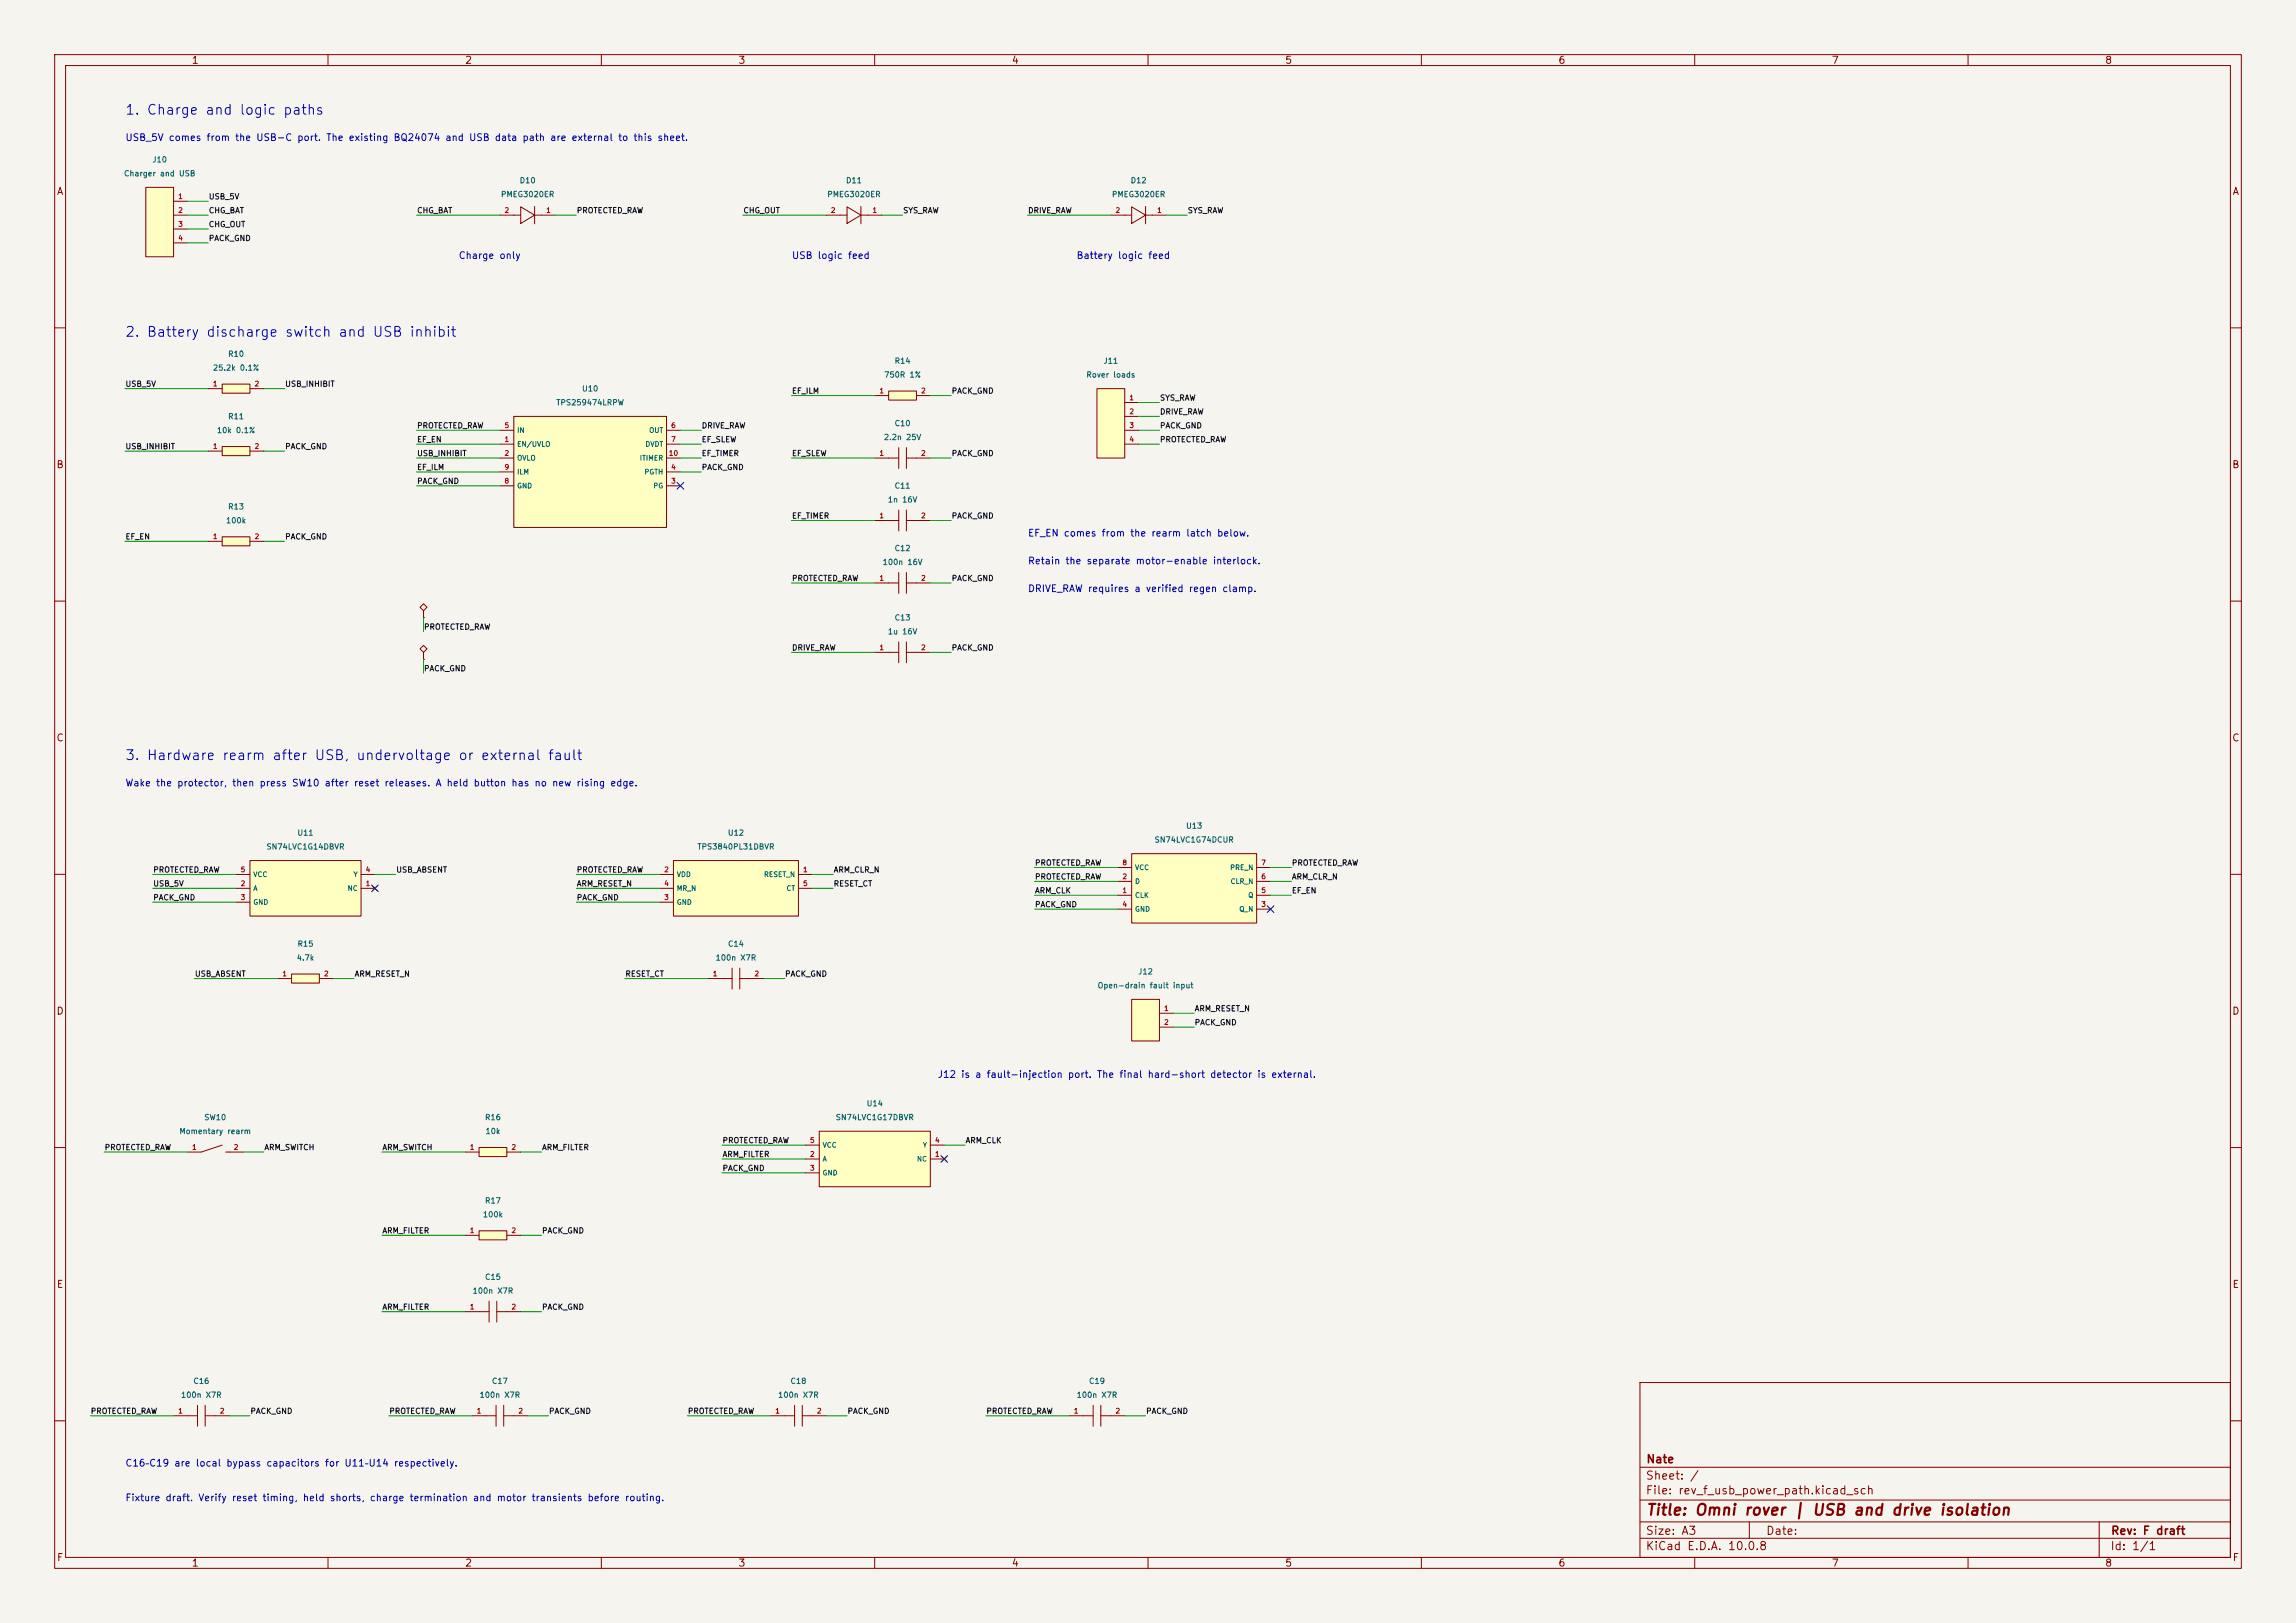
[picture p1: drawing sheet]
<svg xmlns="http://www.w3.org/2000/svg" width="420mm" height="297mm" viewBox="0 0 420 297" stroke-linecap="round" stroke-linejoin="round" font-family="sans-serif">
<defs><g id="words">
<text font-size="2" fill="#840000" x="301" y="277.8">Title: Omni rover | USB and drive isolation</text>
<g font-size="1.8" fill="#0000c2">
<text x="22.8" y="21.4">1. Charge and logic paths</text>
<text x="22.8" y="62.1">2. Battery discharge switch and USB inhibit</text>
<text x="22.8" y="139.5">3. Hardware rearm after USB, undervoltage or external fault</text>
</g>
<g font-size="1.5" fill="#840000">
<text x="301" y="268.1">Nate</text>
<text x="300.9" y="273.8">File: rev_f_usb_power_path.kicad_sch</text>
<text x="300.9" y="271.1">Sheet: /</text>
<text x="300.9" y="281.2">Size: A3</text>
<text x="322.9" y="281.2">Date:</text>
<text x="386" y="281.2">Rev: F draft</text>
<text x="300.9" y="284">KiCad E.D.A. 10.0.8</text>
<text x="385.9" y="284">Id: 1/1</text>
</g>
<g font-size="1.3" fill="#840000">
<text x="35" y="12">1</text>
<text x="85" y="12">2</text>
<text x="135" y="12">3</text>
<text x="185" y="12">4</text>
<text x="235" y="12">5</text>
<text x="285" y="12">6</text>
<text x="335" y="12">7</text>
<text x="385" y="12">8</text>
<text x="10.3" y="36">A</text>
<text x="408.3" y="36">A</text>
<text x="10.2" y="86">B</text>
<text x="408.2" y="86">B</text>
<text x="10.2" y="136">C</text>
<text x="408.2" y="136">C</text>
<text x="10.2" y="186">D</text>
<text x="408.2" y="186">D</text>
<text x="10.3" y="236">E</text>
<text x="408.3" y="236">E</text>
<text x="10.3" y="286">F</text>
<text x="35" y="287">1</text>
<text x="85" y="287">2</text>
<text x="135" y="287">3</text>
<text x="185" y="287">4</text>
<text x="235" y="287">5</text>
<text x="285" y="287">6</text>
<text x="335" y="287">7</text>
<text x="385" y="287">8</text>
<text x="408.3" y="286">F</text>
</g>
<g font-size="1.3" fill="#0000c2">
<text x="22.8" y="26.1">USB_5V comes from the USB-C port. The existing BQ24074 and USB data path are external to this sheet.</text>
<text x="83.8" y="47.7">Charge only</text>
<text x="144.8" y="47.7">USB logic feed</text>
<text x="196.8" y="47.7">Battery logic feed</text>
<text x="187.9" y="98.5">EF_EN comes from the rearm latch below.</text>
<text x="187.9" y="103.6">Retain the separate motor-enable interlock.</text>
<text x="187.9" y="108.6">DRIVE_RAW requires a verified regen clamp.</text>
<text x="22.8" y="144.2">Wake the protector, then press SW10 after reset releases. A held button has no new rising edge.</text>
<text x="171.4" y="197.5">J12 is a fault-injection port. The final hard-short detector is external.</text>
<text x="22.8" y="268.7">C16–C19 are local bypass capacitors for U11–U14 respectively.</text>
<text x="22.8" y="275">Fixture draft. Verify reset timing, held shorts, charge termination and motor transients before routing.</text>
</g>
<g font-size="1" fill="#006464">
<text x="27.8" y="30">J10</text>
<text x="22.6" y="32.5">Charger and USB</text>
<text x="95" y="33.8">D10</text>
<text x="154.7" y="33.8">D11</text>
<text x="206.7" y="33.8">D12</text>
<text x="91.5" y="36.3">PMEG3020ER</text>
<text x="151.2" y="36.3">PMEG3020ER</text>
<text x="203.3" y="36.3">PMEG3020ER</text>
<text x="41.6" y="65.5">R10</text>
<text x="38.9" y="68.1">25.2k 0.1%</text>
<text x="106.4" y="71.9">U10</text>
<text x="161.6" y="69.3">750R 1%</text>
<text x="163.5" y="66.8">R14</text>
<text x="198.6" y="69.3">Rover loads</text>
<text x="201.8" y="66.8">J11</text>
<text x="41.6" y="77">R11</text>
<text x="101.7" y="74.4">TPS259474LRPW</text>
<text x="39.6" y="79.5">10k 0.1%</text>
<text x="161.6" y="80.8">2.2n 25V</text>
<text x="163.5" y="78.2">C10</text>
<text x="163.5" y="89.7">C11</text>
<text x="41.6" y="93.5">R13</text>
<text x="162.3" y="92.2">1n 16V</text>
<text x="41.2" y="96">100k</text>
<text x="163.5" y="101.1">C12</text>
<text x="161.4" y="103.6">100n 16V</text>
<text x="163.5" y="113.8">C13</text>
<text x="162.3" y="116.3">1u 16V</text>
<text x="48.6" y="155.7">SN74LVC1G14DBVR</text>
<text x="54.3" y="153.2">U11</text>
<text x="127.5" y="155.7">TPS3840PL31DBVR</text>
<text x="133" y="153.2">U12</text>
<text x="211.1" y="154.4">SN74LVC1G74DCUR</text>
<text x="216.9" y="151.9">U13</text>
<text x="54.3" y="173.5">R15</text>
<text x="133.1" y="173.5">C14</text>
<text x="54.2" y="176">4.7k</text>
<text x="130.8" y="176">100n X7R</text>
<text x="208.1" y="178.6">J12</text>
<text x="200.7" y="181.1">Open-drain fault input</text>
<text x="158.4" y="202.7">U14</text>
<text x="32.7" y="207.8">Momentary rearm</text>
<text x="37.3" y="205.2">SW10</text>
<text x="88.6" y="205.2">R16</text>
<text x="88.7" y="207.8">10k</text>
<text x="152.8" y="205.2">SN74LVC1G17DBVR</text>
<text x="88.6" y="220.5">R17</text>
<text x="88.2" y="223">100k</text>
<text x="86.4" y="237">100n X7R</text>
<text x="88.6" y="234.4">C15</text>
<text x="33" y="256">100n X7R</text>
<text x="35.3" y="253.5">C16</text>
<text x="87.6" y="256">100n X7R</text>
<text x="89.9" y="253.5">C17</text>
<text x="142.2" y="256">100n X7R</text>
<text x="144.5" y="253.5">C18</text>
<text x="196.8" y="256">100n X7R</text>
<text x="199.1" y="253.5">C19</text>
</g>
<g font-size="1" fill="#0f0f0f">
<text x="38.1" y="36.7">USB_5V</text>
<text x="38.1" y="41.8">CHG_OUT</text>
<text x="38.1" y="39.3">CHG_BAT</text>
<text x="76.2" y="39.3">CHG_BAT</text>
<text x="105.4" y="39.3">PROTECTED_RAW</text>
<text x="135.9" y="39.3">CHG_OUT</text>
<text x="165.1" y="39.3">SYS_RAW</text>
<text x="188" y="39.3">DRIVE_RAW</text>
<text x="217.2" y="39.3">SYS_RAW</text>
<text x="38.1" y="44.3">PACK_GND</text>
<text x="22.9" y="71">USB_5V</text>
<text x="52.1" y="71">USB_INHIBIT</text>
<text x="144.8" y="72.3">EF_ILM</text>
<text x="174" y="72.3">PACK_GND</text>
<text x="212.1" y="73.6">SYS_RAW</text>
<text x="212.1" y="76.1">DRIVE_RAW</text>
<text x="22.9" y="82.4">USB_INHIBIT</text>
<text x="52.1" y="82.4">PACK_GND</text>
<text x="76.2" y="81.2">EF_EN</text>
<text x="76.2" y="83.7">USB_INHIBIT</text>
<text x="76.2" y="78.6">PROTECTED_RAW</text>
<text x="128.3" y="81.2">EF_SLEW</text>
<text x="128.3" y="83.7">EF_TIMER</text>
<text x="128.3" y="78.6">DRIVE_RAW</text>
<text x="144.8" y="83.7">EF_SLEW</text>
<text x="174" y="83.7">PACK_GND</text>
<text x="212.1" y="78.6">PACK_GND</text>
<text x="212.1" y="81.2">PROTECTED_RAW</text>
<text x="76.2" y="86.3">EF_ILM</text>
<text x="76.2" y="88.8">PACK_GND</text>
<text x="128.3" y="86.3">PACK_GND</text>
<text x="144.8" y="95.1">EF_TIMER</text>
<text x="174" y="95.1">PACK_GND</text>
<text x="22.9" y="99">EF_EN</text>
<text x="52.1" y="99">PACK_GND</text>
<text x="144.8" y="106.6">PROTECTED_RAW</text>
<text x="174" y="106.6">PACK_GND</text>
<text x="77.5" y="115.5">PROTECTED_RAW</text>
<text x="144.8" y="119.3">DRIVE_RAW</text>
<text x="174" y="119.3">PACK_GND</text>
<text x="77.5" y="123.1">PACK_GND</text>
<text x="27.9" y="159.9">PROTECTED_RAW</text>
<text x="72.4" y="159.9">USB_ABSENT</text>
<text x="105.4" y="159.9">PROTECTED_RAW</text>
<text x="152.4" y="159.9">ARM_CLR_N</text>
<text x="189.2" y="158.6">PROTECTED_RAW</text>
<text x="189.2" y="161.2">PROTECTED_RAW</text>
<text x="236.2" y="158.6">PROTECTED_RAW</text>
<text x="236.2" y="161.2">ARM_CLR_N</text>
<text x="27.9" y="165">PACK_GND</text>
<text x="27.9" y="162.5">USB_5V</text>
<text x="105.4" y="162.5">ARM_RESET_N</text>
<text x="105.4" y="165">PACK_GND</text>
<text x="152.4" y="162.5">RESET_CT</text>
<text x="189.2" y="163.7">ARM_CLK</text>
<text x="189.2" y="166.3">PACK_GND</text>
<text x="236.2" y="163.7">EF_EN</text>
<text x="35.6" y="179">USB_ABSENT</text>
<text x="64.8" y="179">ARM_RESET_N</text>
<text x="114.3" y="179">RESET_CT</text>
<text x="143.5" y="179">PACK_GND</text>
<text x="218.4" y="185.3">ARM_RESET_N</text>
<text x="218.4" y="187.9">PACK_GND</text>
<text x="132.1" y="209.4">PROTECTED_RAW</text>
<text x="176.5" y="209.4">ARM_CLK</text>
<text x="19.1" y="210.7">PROTECTED_RAW</text>
<text x="48.3" y="210.7">ARM_SWITCH</text>
<text x="69.9" y="210.7">ARM_SWITCH</text>
<text x="99.1" y="210.7">ARM_FILTER</text>
<text x="132.1" y="212">ARM_FILTER</text>
<text x="132.1" y="214.5">PACK_GND</text>
<text x="69.9" y="226">ARM_FILTER</text>
<text x="99.1" y="226">PACK_GND</text>
<text x="69.9" y="239.9">ARM_FILTER</text>
<text x="99.1" y="239.9">PACK_GND</text>
<text x="16.5" y="259">PROTECTED_RAW</text>
<text x="45.7" y="259">PACK_GND</text>
<text x="71.1" y="259">PROTECTED_RAW</text>
<text x="100.3" y="259">PACK_GND</text>
<text x="125.7" y="259">PROTECTED_RAW</text>
<text x="154.9" y="259">PACK_GND</text>
<text x="180.3" y="259">PROTECTED_RAW</text>
<text x="209.6" y="259">PACK_GND</text>
</g>
<g font-size=".9" fill="#a90000">
<text x="32.5" y="36.6">1</text>
<text x="32.5" y="39.2">2</text>
<text x="32.5" y="41.7">3</text>
<text x="92.2" y="39.2">2</text>
<text x="99.8" y="39.2">1</text>
<text x="151.9" y="39.2">2</text>
<text x="159.5" y="39.2">1</text>
<text x="204" y="39.2">2</text>
<text x="211.6" y="39.2">1</text>
<text x="32.5" y="44.2">4</text>
<text x="38.9" y="70.9">1</text>
<text x="46.5" y="70.9">2</text>
<text x="160.8" y="72.2">1</text>
<text x="168.4" y="72.2">2</text>
<text x="206.5" y="73.5">1</text>
<text x="206.5" y="76">2</text>
<text x="38.9" y="82.3">1</text>
<text x="46.5" y="82.3">2</text>
<text x="92.2" y="81.1">1</text>
<text x="92.2" y="83.6">2</text>
<text x="92.2" y="78.5">5</text>
<text x="122.2" y="83.6">10</text>
<text x="122.7" y="78.5">6</text>
<text x="122.7" y="81.1">7</text>
<text x="160.8" y="83.6">1</text>
<text x="168.4" y="83.6">2</text>
<text x="206.5" y="78.5">3</text>
<text x="206.5" y="81.1">4</text>
<text x="92.2" y="88.7">8</text>
<text x="92.2" y="86.2">9</text>
<text x="122.7" y="88.7">3</text>
<text x="122.7" y="86.2">4</text>
<text x="160.8" y="95">1</text>
<text x="168.4" y="95">2</text>
<text x="38.9" y="98.9">1</text>
<text x="46.5" y="98.9">2</text>
<text x="160.8" y="106.5">1</text>
<text x="168.4" y="106.5">2</text>
<text x="160.8" y="119.2">1</text>
<text x="168.4" y="119.2">2</text>
<text x="43.9" y="159.8">5</text>
<text x="66.8" y="159.8">4</text>
<text x="121.4" y="159.8">2</text>
<text x="146.8" y="159.8">1</text>
<text x="205.2" y="161.1">2</text>
<text x="205.2" y="158.5">8</text>
<text x="230.6" y="161.1">6</text>
<text x="230.6" y="158.5">7</text>
<text x="43.9" y="162.4">2</text>
<text x="43.9" y="164.9">3</text>
<text x="66.8" y="162.4">1</text>
<text x="121.4" y="164.9">3</text>
<text x="121.4" y="162.4">4</text>
<text x="146.8" y="162.4">5</text>
<text x="205.2" y="163.6">1</text>
<text x="205.2" y="166.2">4</text>
<text x="230.6" y="166.2">3</text>
<text x="230.6" y="163.6">5</text>
<text x="51.6" y="178.9">1</text>
<text x="59.2" y="178.9">2</text>
<text x="130.3" y="178.9">1</text>
<text x="137.9" y="178.9">2</text>
<text x="212.8" y="185.2">1</text>
<text x="212.8" y="187.8">2</text>
<text x="148.1" y="209.3">5</text>
<text x="170.9" y="209.3">4</text>
<text x="35" y="210.6">1</text>
<text x="42.7" y="210.6">2</text>
<text x="85.8" y="210.6">1</text>
<text x="93.5" y="210.6">2</text>
<text x="148.1" y="211.9">2</text>
<text x="148.1" y="214.4">3</text>
<text x="170.9" y="211.9">1</text>
<text x="85.8" y="225.9">1</text>
<text x="93.5" y="225.9">2</text>
<text x="85.8" y="239.8">1</text>
<text x="93.5" y="239.8">2</text>
<text x="32.5" y="258.9">1</text>
<text x="40.1" y="258.9">2</text>
<text x="87.1" y="258.9">1</text>
<text x="94.7" y="258.9">2</text>
<text x="141.7" y="258.9">1</text>
<text x="149.3" y="258.9">2</text>
<text x="196.3" y="258.9">1</text>
<text x="204" y="258.9">2</text>
</g>
<g font-size=".9" fill="#006464">
<text x="94.5" y="82">EN/UVLO</text>
<text x="94.5" y="79.4">IN</text>
<text x="118" y="82">DVDT</text>
<text x="118.7" y="79.4">OUT</text>
<text x="94.5" y="84.5">OVLO</text>
<text x="94.5" y="89.6">GND</text>
<text x="94.5" y="87">ILM</text>
<text x="116.9" y="84.5">ITIMER</text>
<text x="117.8" y="87">PGTH</text>
<text x="119.4" y="89.6">PG</text>
<text x="46.2" y="160.7">VCC</text>
<text x="64.6" y="160.7">Y</text>
<text x="123.7" y="160.7">VDD</text>
<text x="139.7" y="160.7">RESET_N</text>
<text x="207.5" y="162">D</text>
<text x="207.5" y="159.4">VCC</text>
<text x="224.9" y="159.4">PRE_N</text>
<text x="225" y="162">CLR_N</text>
<text x="46.2" y="163.2">A</text>
<text x="46.2" y="165.8">GND</text>
<text x="63.5" y="163.2">NC</text>
<text x="123.7" y="165.8">GND</text>
<text x="123.7" y="163.2">MR_N</text>
<text x="143.8" y="163.2">CT</text>
<text x="207.5" y="164.5">CLK</text>
<text x="207.5" y="167.1">GND</text>
<text x="226.6" y="167.1">Q_N</text>
<text x="228.2" y="164.5">Q</text>
<text x="150.4" y="212.8">A</text>
<text x="150.4" y="215.3">GND</text>
<text x="150.4" y="210.2">VCC</text>
<text x="167.6" y="212.8">NC</text>
<text x="168.7" y="210.2">Y</text>
</g>
</g></defs>
<path d="M0 0h420v297h-420z" fill="#f5f4ef" stroke="#f5f4ef" stroke-width=".18"/>
<g fill="none" stroke="#840000" stroke-width=".18">
<path d="M10 10h400v277h-400zM12 12h396v273h-396zM60 10v2M110 10v2M160 10v2M210 10v2M260 10v2M310 10v2M360 10v2M10 60h2M408 60h2M10 110h2"/>
<path d="M408 110h2M10 160h2M408 160h2M10 210h2M408 210h2M300 253h108v32h-108zM10 260h2M300 278.5h108M300 274.5h108M300 268.5h108M320 278.5v3M384 278.5v6.5"/>
<path d="M408 260h2M60 285v2M110 285v2M160 285v2M210 285v2M260 285v2M300 281.5h108M310 285v2M360 285v2"/>
</g>
<path d="M207 156.2h22.9v12.7h-22.9z" fill="#ffffc2"/>
<path d="M77.5 111.8l.6-.7-.6-.6-.7 .6 .7 .7v1.2M77.5 113h.1M204.5 158.8h2.5M207 156.2h22.9v12.7h-22.9zM229.9 158.8h2.5M204.5 163.8h2.5M204.5 161.3h2.5M204.5 166.4h2.5M229.9 163.8h2.5M229.9 161.3h2.5M229.9 166.4h2.5" fill="none" stroke="#840000" stroke-width=".18"/>
<path d="M200.7 71.1h5v12.7h-5z" fill="#ffffc2"/>
<path d="M200.7 71.1h5v12.7h-5zM205.7 73.7h2.6M205.7 76.2h2.6M205.7 78.7h2.6M205.7 81.3h2.6M195.6 259.1h4.4M200 257.2v3.8M201.4 259.1h4.3M201.4 257.2v3.8" fill="none" stroke="#840000" stroke-width=".18"/>
<path d="M87.6 210h5.1v1.6h-5.1z" fill="#ffffc2"/>
<path d="M85.1 210.8h2.5M87.6 210h5.1v1.6h-5.1zM92.7 210.8h2.5" fill="none" stroke="#840000" stroke-width=".18"/>
<path d="M26.7 34.3h5v12.7h-5z" fill="#ffffc2"/>
<path d="M26.7 34.3h5v12.7h-5zM31.7 36.8h2.6M31.7 39.4h2.6M91.4 39.4h3.8M95.2 37.9l2.6 1.5-2.6 1.5zM97.8 37.8v3.2M97.8 39.4h3.8M31.7 41.9h2.6M31.7 44.5h2.6" fill="none" stroke="#840000" stroke-width=".18"/>
<path d="M87.6 225.2h5.1v1.7h-5.1z" fill="#ffffc2"/>
<path d="M85.1 226.1h2.5M87.6 225.2h5.1v1.7h-5.1zM92.7 226.1h2.5" fill="none" stroke="#840000" stroke-width=".18"/>
<path d="M40.6 98.2h5.1v1.7h-5.1z" fill="#ffffc2"/>
<path d="M151.1 39.4h3.8M154.9 37.9l2.6 1.5-2.6 1.5zM157.5 37.8v3.2M157.5 39.4h3.8M38.1 99.1h2.5M40.6 98.2h5.1v1.7h-5.1zM45.7 99.1h2.6" fill="none" stroke="#840000" stroke-width=".18"/>
<path d="M94 76.2h27.9v20.3h-27.9z" fill="#ffffc2"/>
<g fill="none" stroke="#840000" stroke-width=".18">
<path d="M91.4 78.7h2.6M94 76.2h27.9v20.3h-27.9zM121.9 78.7h2.6M91.4 81.3h2.6M91.4 83.8h2.6M91.4 88.9h2.6M91.4 86.4h2.6M121.9 81.3h2.6M121.9 83.8h2.6M121.9 88.9h2.6M121.9 86.4h2.6M160 83.8h4.4"/>
<path d="M164.4 81.9v3.8M165.8 83.8h4.4M165.8 81.9v3.8M129.5 179.1h4.4M133.9 177.2v3.8M135.3 179.1h4.4M135.3 177.2v3.8"/>
</g>
<path d="M162.6 71.6h5v1.6h-5z" fill="#ffffc2"/>
<g fill="none" stroke="#840000" stroke-width=".18">
<path d="M160 72.4h2.6M162.6 71.6h5v1.6h-5zM167.6 72.4h2.6M160 95.3h4.4M164.4 93.3v3.9M165.8 95.3h4.4M165.8 93.3v3.9M31.7 259.1h4.4M36.1 257.2v3.8M37.5 259.1h4.4M37.5 257.2v3.8M86.4 259.1h4.3"/>
<path d="M90.7 257.2v3.8M92.1 259.1h4.4M92.1 257.2v3.8"/>
</g>
<path d="M123.2 157.5h22.8v10.1h-22.8z" fill="#ffffc2"/>
<path d="M123.2 157.5h22.8v10.1h-22.8zM120.6 160h2.6M120.6 165.1h2.6M120.6 162.6h2.6M146 160h2.6M146 162.6h2.6" fill="none" stroke="#840000" stroke-width=".18"/>
<path d="M149.9 207h20.3v10.2h-20.3z" fill="#ffffc2"/>
<path d="M147.3 212.1h2.6M147.3 214.6h2.6M147.3 209.6h2.6M149.9 207h20.3v10.2h-20.3zM170.2 212.1h2.5M170.2 209.6h2.5M172.3 211.7l.8 .8M173.1 211.7l-.8 .8" fill="none" stroke="#840000" stroke-width=".18"/>
<path d="M40.6 70.3h5.1v1.6h-5.1z" fill="#ffffc2"/>
<path d="M38.1 71.1h2.5M40.6 70.3h5.1v1.6h-5.1zM45.7 71.1h2.6" fill="none" stroke="#840000" stroke-width=".18"/>
<path d="M53.3 178.2h5.1v1.7h-5.1z" fill="#ffffc2"/>
<path d="M203.2 39.4h3.8M207 37.9l2.5 1.5-2.5 1.5zM209.5 37.8v3.2M209.5 39.4h3.9M50.8 179.1h2.5M53.3 178.2h5.1v1.7h-5.1zM58.4 179.1h2.6" fill="none" stroke="#840000" stroke-width=".18"/>
<path d="M45.7 157.5h20.3v10.1h-20.3z" fill="#ffffc2"/>
<g fill="none" stroke="#840000" stroke-width=".18">
<path d="M45.7 157.5h20.3v10.1h-20.3zM43.2 162.6h2.5M43.2 165.1h2.5M43.2 160h2.5M66 162.6h2.6M66 160h2.6M68.2 162.2l.8 .7M69 162.2l-.8 .7M40.6 209.6l-3.8 1.2h-2.5M41.3 210.8h3.1M89.5 238.1v3.8M90.9 238.1v3.8"/>
<path d="M85.1 240h4.4M90.9 240h4.3"/>
</g>
<path d="M40.6 81.7h5.1v1.7h-5.1z" fill="#ffffc2"/>
<g fill="none" stroke="#840000" stroke-width=".18">
<path d="M38.1 82.6h2.5M40.6 81.7h5.1v1.7h-5.1zM45.7 82.6h2.6M77.5 119.4l.6-.7-.6-.6-.7 .6 .7 .7v1.3M160 106.7h4.4M160 119.4h4.4M164.4 104.8v3.8M164.4 117.5v3.8M165.8 106.7h4.4M165.8 104.8v3.8M165.8 117.5v3.8M165.8 119.4h4.4"/>
<path d="M77.5 120.7h.1M141 259.1h4.3M145.3 257.2v3.8M146.7 259.1h4.4M146.7 257.2v3.8"/>
</g>
<path d="M207 182.9h5.1v7.6h-5.1z" fill="#ffffc2"/>
<path d="M207 182.9h5.1v7.6h-5.1zM212.1 185.4h2.5M212.1 188h2.5" fill="none" stroke="#840000" stroke-width=".18"/>
<g fill="none" stroke="#009600" stroke-width=".18">
<path d="M34.3 36.8h3.8M34.3 39.4h3.8M76.2 39.4h15.2M101.6 39.4h3.8M135.9 39.4h15.2M161.3 39.4h3.8M188 39.4h15.2M213.4 39.4h3.8M34.3 41.9h3.8M34.3 44.5h3.8M22.9 71.1h15.2M48.3 71.1h3.8"/>
<path d="M76.2 78.7h15.2M124.5 78.7h3.8M144.8 72.4h15.2M170.2 72.4h3.8M208.3 76.2h3.8M208.3 78.7h3.8M208.3 73.7h3.8M22.9 99.1h15.2M22.9 82.6h15.2M48.3 99.1h3.8M48.3 82.6h3.8M76.2 81.3h15.2"/>
<path d="M76.2 83.8h15.2M76.2 86.4h15.2M76.2 88.9h15.2M124.5 81.3h3.8M124.5 83.8h3.8M124.5 86.4h3.8M144.8 83.8h15.2M144.8 95.3h15.2M170.2 83.8h3.8M170.2 95.3h3.8M208.3 81.3h3.8M77.5 113v2.6"/>
<path d="M144.8 119.4h15.2M144.8 106.7h15.2M170.2 119.4h3.8M170.2 106.7h3.8M77.5 120.7v2.5M189.2 158.8h15.3M232.4 158.8h3.8M27.9 160h15.3M27.9 162.6h15.3M27.9 165.1h15.3M35.6 179.1h15.2M61 179.1h3.8"/>
<path d="M68.6 160h3.8M105.4 160h15.2M105.4 162.6h15.2M105.4 165.1h15.2M114.3 179.1h15.2M139.7 179.1h3.8M148.6 160h3.8M148.6 162.6h3.8M189.2 163.8h15.3M189.2 161.3h15.3M189.2 166.4h15.3M232.4 163.8h3.8"/>
<path d="M232.4 161.3h3.8M214.6 185.4h3.8M214.6 188h3.8M19 210.8h15.3M44.4 210.8h3.9M69.8 210.8h15.3M95.2 210.8h3.9M132.1 209.6h15.2M132.1 212.1h15.2M132.1 214.6h15.2M172.7 209.6h3.8M69.8 226.1h15.3"/>
<path d="M95.2 226.1h3.9M16.5 259.1h15.2M41.9 259.1h3.8M69.8 240h15.3M71.1 259.1h15.3M95.2 240h3.9M96.5 259.1h3.8M125.7 259.1h15.3M151.1 259.1h3.8M180.3 259.1h15.3M205.7 259.1h3.8"/>
</g>
<path d="M123.9 88.3l1.2 1.2M125.1 88.3l-1.2 1.2M68 162l1.2 1.2M69.2 162l-1.2 1.2M231.8 165.8l1.2 1.2M233 165.8l-1.2 1.2M172.1 211.5l1.2 1.2M173.3 211.5l-1.2 1.2" fill="none" stroke="#000084" stroke-width=".18"/>
<use href="#words"/>
</svg>
